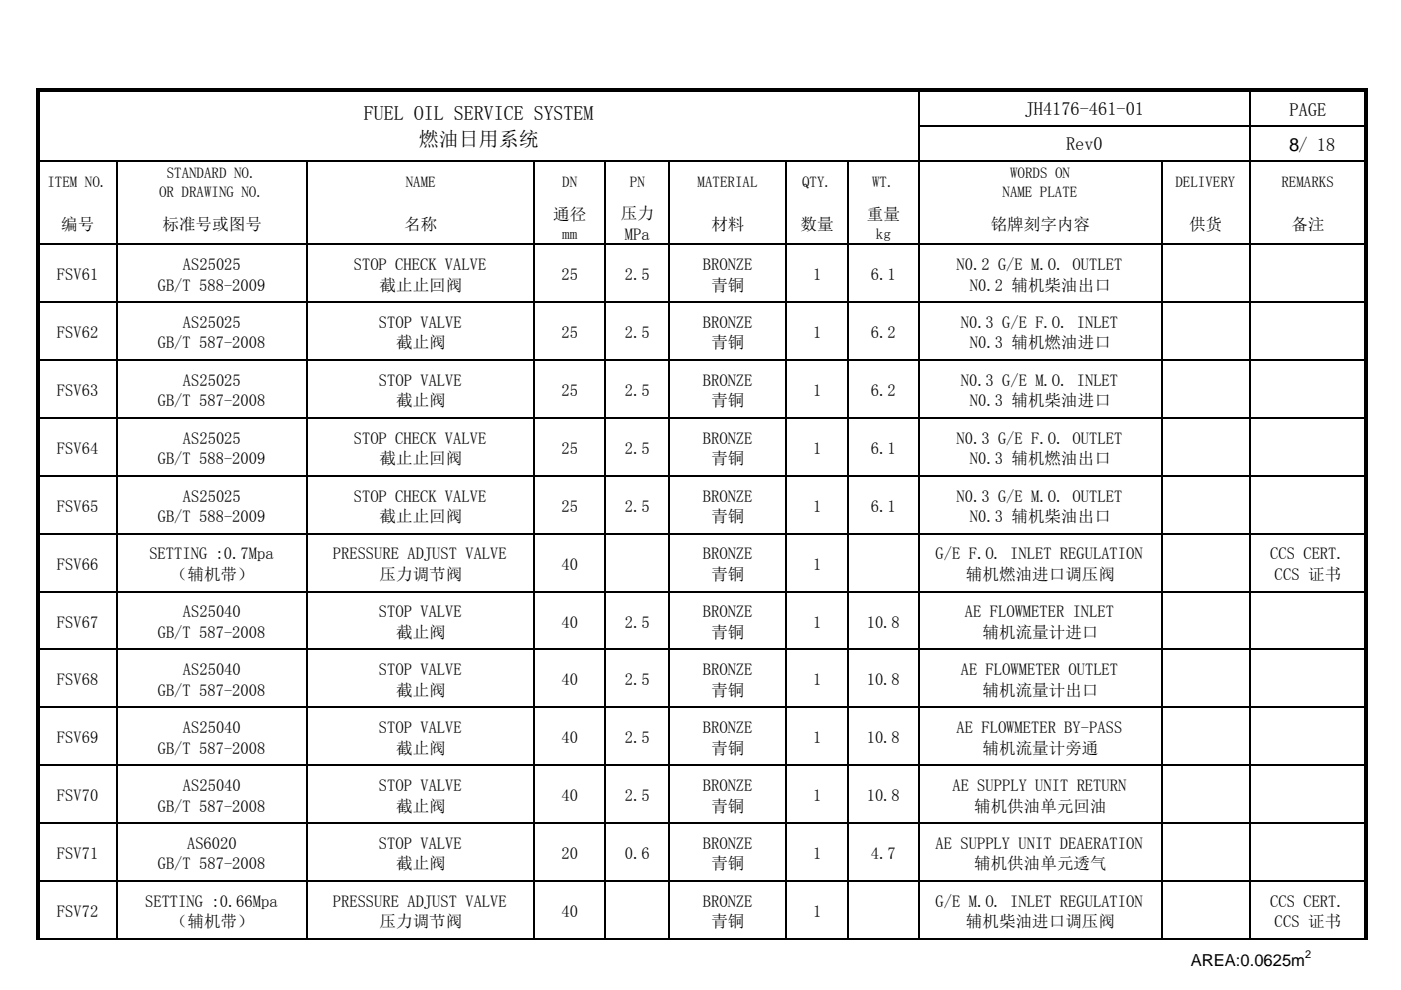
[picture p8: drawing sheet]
<svg xmlns="http://www.w3.org/2000/svg" width="297mm" height="210mm" viewBox="0 0 297 210" stroke-linecap="round" stroke-linejoin="round" font-family="sans-serif">
<defs><g id="words">
<g font-size="4.2">
<text x="77.2" y="25.5">FUEL OIL SERVICE SYSTEM</text>
<text x="88.8" y="31">燃油日用系统</text>
</g>
<g font-size="3.9">
<text x="217.3" y="24.4">JH4176-461-01</text>
<text x="273.4" y="24.6">PAGE</text>
<text x="226" y="31.9">Rev0</text>
<text x="273.3" y="32">8/ 18</text>
</g>
<g font-size="3.5">
<text x="117.3" y="46.7">通径</text>
<text x="131.7" y="46.5">压力</text>
<text x="183.8" y="46.7">重量</text>
<text x="13" y="48.7">编号</text>
<text x="34.5" y="48.7">标准号或图号</text>
<text x="85.7" y="48.7">名称</text>
<text x="132.5" y="50.9">MPa</text>
<text x="150.8" y="48.7">材料</text>
<text x="169.8" y="48.7">数量</text>
<text x="210.1" y="48.7">铭牌刻字内容</text>
<text x="252.1" y="48.7">供货</text>
<text x="273.8" y="48.7">备注</text>
<text x="12.1" y="59.4">FSV61</text>
<text x="38.8" y="57.3">AS25025</text>
<text x="75" y="57.3">STOP CHECK VALVE</text>
<text x="119" y="59.4">25</text>
<text x="132.5" y="59.4">2.5</text>
<text x="149" y="57.3">BRONZE</text>
<text x="172.4" y="59.4">1</text>
<text x="184.7" y="59.4">6.1</text>
<text x="202.8" y="57.3">N0.2 G/E M.O. OUTLET</text>
<text x="33.4" y="61.6">GB/T 588-2009</text>
<text x="80.5" y="61.6">截止止回阀</text>
<text x="150.8" y="61.6">青铜</text>
<text x="205.6" y="61.6">N0.2 辅机柴油出口</text>
<text x="12.1" y="71.7">FSV62</text>
<text x="38.8" y="69.6">AS25025</text>
<text x="80.3" y="69.6">STOP VALVE</text>
<text x="119" y="71.7">25</text>
<text x="132.5" y="71.7">2.5</text>
<text x="149" y="69.6">BRONZE</text>
<text x="172.4" y="71.7">1</text>
<text x="184.7" y="71.7">6.2</text>
<text x="203.7" y="69.6">N0.3 G/E F.O. INLET</text>
<text x="33.4" y="73.9">GB/T 587-2008</text>
<text x="84" y="73.9">截止阀</text>
<text x="150.8" y="73.9">青铜</text>
<text x="205.6" y="73.9">N0.3 辅机燃油进口</text>
<text x="12.1" y="84">FSV63</text>
<text x="38.8" y="81.8">AS25025</text>
<text x="80.3" y="81.8">STOP VALVE</text>
<text x="119" y="84">25</text>
<text x="132.5" y="84">2.5</text>
<text x="149" y="81.8">BRONZE</text>
<text x="172.4" y="84">1</text>
<text x="184.7" y="84">6.2</text>
<text x="203.7" y="81.8">N0.3 G/E M.O. INLET</text>
<text x="33.4" y="86.2">GB/T 587-2008</text>
<text x="84" y="86.2">截止阀</text>
<text x="150.8" y="86.2">青铜</text>
<text x="205.6" y="86.2">N0.3 辅机柴油进口</text>
<text x="38.8" y="94.1">AS25025</text>
<text x="75" y="94.1">STOP CHECK VALVE</text>
<text x="149" y="94.1">BRONZE</text>
<text x="202.8" y="94.1">N0.3 G/E F.O. OUTLET</text>
<text x="12.1" y="96.3">FSV64</text>
<text x="33.4" y="98.5">GB/T 588-2009</text>
<text x="80.5" y="98.5">截止止回阀</text>
<text x="119" y="96.3">25</text>
<text x="132.5" y="96.3">2.5</text>
<text x="150.8" y="98.5">青铜</text>
<text x="172.4" y="96.3">1</text>
<text x="184.7" y="96.3">6.1</text>
<text x="205.6" y="98.5">N0.3 辅机燃油出口</text>
<text x="38.8" y="106.4">AS25025</text>
<text x="75" y="106.4">STOP CHECK VALVE</text>
<text x="149" y="106.4">BRONZE</text>
<text x="202.8" y="106.4">N0.3 G/E M.O. OUTLET</text>
<text x="12.1" y="108.5">FSV65</text>
<text x="33.4" y="110.7">GB/T 588-2009</text>
<text x="80.5" y="110.7">截止止回阀</text>
<text x="119" y="108.5">25</text>
<text x="132.5" y="108.5">2.5</text>
<text x="150.8" y="110.7">青铜</text>
<text x="172.4" y="108.5">1</text>
<text x="184.7" y="108.5">6.1</text>
<text x="205.6" y="110.7">N0.3 辅机柴油出口</text>
<text x="31.7" y="118.7">SETTING :0.7Mpa</text>
<text x="70.6" y="118.7">PRESSURE ADJUST VALVE</text>
<text x="149" y="118.7">BRONZE</text>
<text x="198.4" y="118.7">G/E F.O. INLET REGULATION</text>
<text x="269.3" y="118.7">CCS CERT.</text>
<text x="12.1" y="120.8">FSV66</text>
<text x="36.2" y="123">（辅机带）</text>
<text x="80.5" y="123">压力调节阀</text>
<text x="119" y="120.8">40</text>
<text x="150.8" y="123">青铜</text>
<text x="172.4" y="120.8">1</text>
<text x="204.8" y="123">辅机燃油进口调压阀</text>
<text x="270.3" y="123">CCS 证书</text>
<text x="38.8" y="130.9">AS25040</text>
<text x="80.3" y="130.9">STOP VALVE</text>
<text x="149" y="130.9">BRONZE</text>
<text x="204.6" y="130.9">AE FLOWMETER INLET</text>
<text x="12.1" y="133.1">FSV67</text>
<text x="33.4" y="135.3">GB/T 587-2008</text>
<text x="84" y="135.3">截止阀</text>
<text x="119" y="133.1">40</text>
<text x="132.5" y="133.1">2.5</text>
<text x="150.8" y="135.3">青铜</text>
<text x="172.4" y="133.1">1</text>
<text x="183.8" y="133.1">10.8</text>
<text x="208.3" y="135.3">辅机流量计进口</text>
<text x="38.8" y="143.2">AS25040</text>
<text x="80.3" y="143.2">STOP VALVE</text>
<text x="149" y="143.2">BRONZE</text>
<text x="203.7" y="143.2">AE FLOWMETER OUTLET</text>
<text x="12.1" y="145.4">FSV68</text>
<text x="33.4" y="147.6">GB/T 587-2008</text>
<text x="84" y="147.6">截止阀</text>
<text x="119" y="145.4">40</text>
<text x="132.5" y="145.4">2.5</text>
<text x="150.8" y="147.6">青铜</text>
<text x="172.4" y="145.4">1</text>
<text x="183.8" y="145.4">10.8</text>
<text x="208.3" y="147.6">辅机流量计出口</text>
<text x="38.8" y="155.5">AS25040</text>
<text x="80.3" y="155.5">STOP VALVE</text>
<text x="149" y="155.5">BRONZE</text>
<text x="202.8" y="155.5">AE FLOWMETER BY-PASS</text>
<text x="12.1" y="157.7">FSV69</text>
<text x="33.4" y="159.9">GB/T 587-2008</text>
<text x="84" y="159.9">截止阀</text>
<text x="119" y="157.7">40</text>
<text x="132.5" y="157.7">2.5</text>
<text x="150.8" y="159.9">青铜</text>
<text x="172.4" y="157.7">1</text>
<text x="183.8" y="157.7">10.8</text>
<text x="208.3" y="159.9">辅机流量计旁通</text>
<text x="38.8" y="167.8">AS25040</text>
<text x="80.3" y="167.8">STOP VALVE</text>
<text x="149" y="167.8">BRONZE</text>
<text x="201.9" y="167.8">AE SUPPLY UNIT RETURN</text>
<text x="12.1" y="169.9">FSV70</text>
<text x="33.4" y="172.1">GB/T 587-2008</text>
<text x="84" y="172.1">截止阀</text>
<text x="119" y="169.9">40</text>
<text x="132.5" y="169.9">2.5</text>
<text x="150.8" y="172.1">青铜</text>
<text x="172.4" y="169.9">1</text>
<text x="183.8" y="169.9">10.8</text>
<text x="206.5" y="172.1">辅机供油单元回油</text>
<text x="12.1" y="182.2">FSV71</text>
<text x="33.4" y="184.4">GB/T 587-2008</text>
<text x="39.7" y="180">AS6020</text>
<text x="80.3" y="180">STOP VALVE</text>
<text x="84" y="184.4">截止阀</text>
<text x="119" y="182.2">20</text>
<text x="132.5" y="182.2">0.6</text>
<text x="149" y="180">BRONZE</text>
<text x="150.8" y="184.4">青铜</text>
<text x="172.4" y="182.2">1</text>
<text x="184.7" y="182.2">4.7</text>
<text x="198.4" y="180">AE SUPPLY UNIT DEAERATION</text>
<text x="206.5" y="184.4">辅机供油单元透气</text>
<text x="12.1" y="194.5">FSV72</text>
<text x="30.8" y="192.3">SETTING :0.66Mpa</text>
<text x="36.2" y="196.7">（辅机带）</text>
<text x="70.6" y="192.3">PRESSURE ADJUST VALVE</text>
<text x="80.5" y="196.7">压力调节阀</text>
<text x="119" y="194.5">40</text>
<text x="149" y="192.3">BRONZE</text>
<text x="150.8" y="196.7">青铜</text>
<text x="172.4" y="194.5">1</text>
<text x="198.4" y="192.3">G/E M.O. INLET REGULATION</text>
<text x="204.8" y="196.7">辅机柴油进口调压阀</text>
<text x="269.3" y="192.3">CCS CERT.</text>
<text x="270.3" y="196.7">CCS 证书</text>
<text x="252.5" y="204.9">AREA:0.0625m</text>
</g>
<g font-size="3.2">
<text x="10.1" y="39.7">ITEM NO.</text>
<text x="33.7" y="41.7">OR DRAWING NO.</text>
<text x="35.3" y="37.7">STANDARD NO.</text>
<text x="86" y="39.7">NAME</text>
<text x="119.2" y="39.7">DN</text>
<text x="133.6" y="39.7">PN</text>
<text x="147.9" y="39.7">MATERIAL</text>
<text x="170" y="39.7">QTY.</text>
<text x="184.9" y="39.7">WT.</text>
<text x="212.6" y="41.7">NAME PLATE</text>
<text x="214.2" y="37.7">WORDS ON</text>
<text x="249.2" y="39.7">DELIVERY</text>
<text x="271.7" y="39.7">REMARKS</text>
<text x="119.2" y="50.7">mm</text>
<text x="185.7" y="50.7">kg</text>
</g>
<text font-size="2.3" x="276.7" y="203.2">2</text>
</g></defs>
<path d="M7.8 18.8h.7v33.2h-.7zM8.5 18.8h281.5v.7h-281.5zM289.3 19.5h.7v32.5h-.7zM7.8 51.6h.7v147.7h-.7zM289.3 51.6h.7v147.7h-.7z" fill="#000"/>
<g fill="none" stroke="#000" stroke-width=".34">
<path d="M194.8 19.5v179.8M264.9 19.5v179.8M8.5 34.1h280.8M24.8 34.3v165M65.1 34.3v165M113.3 34.3v165M128.3 34.3v165M141.9 34.3v165M166.7 34.3v165M179.8 34.3v165M195 26.6h94.3M246.3 34.3v165"/>
<path d="M8.5 51.8h280.8M8.5 64.1h280.8M8.5 76.4h280.8M8.5 88.6h280.8M8.5 100.9h280.8M8.5 113.2h280.8M8.5 125.5h280.8M8.5 137.8h280.8M8.5 150h280.8M8.5 162.3h280.8M8.5 174.6h280.8M8.5 186.9h280.8"/>
<path d="M8.5 199.1h280.8"/>
</g>
<use href="#words"/>
</svg>
